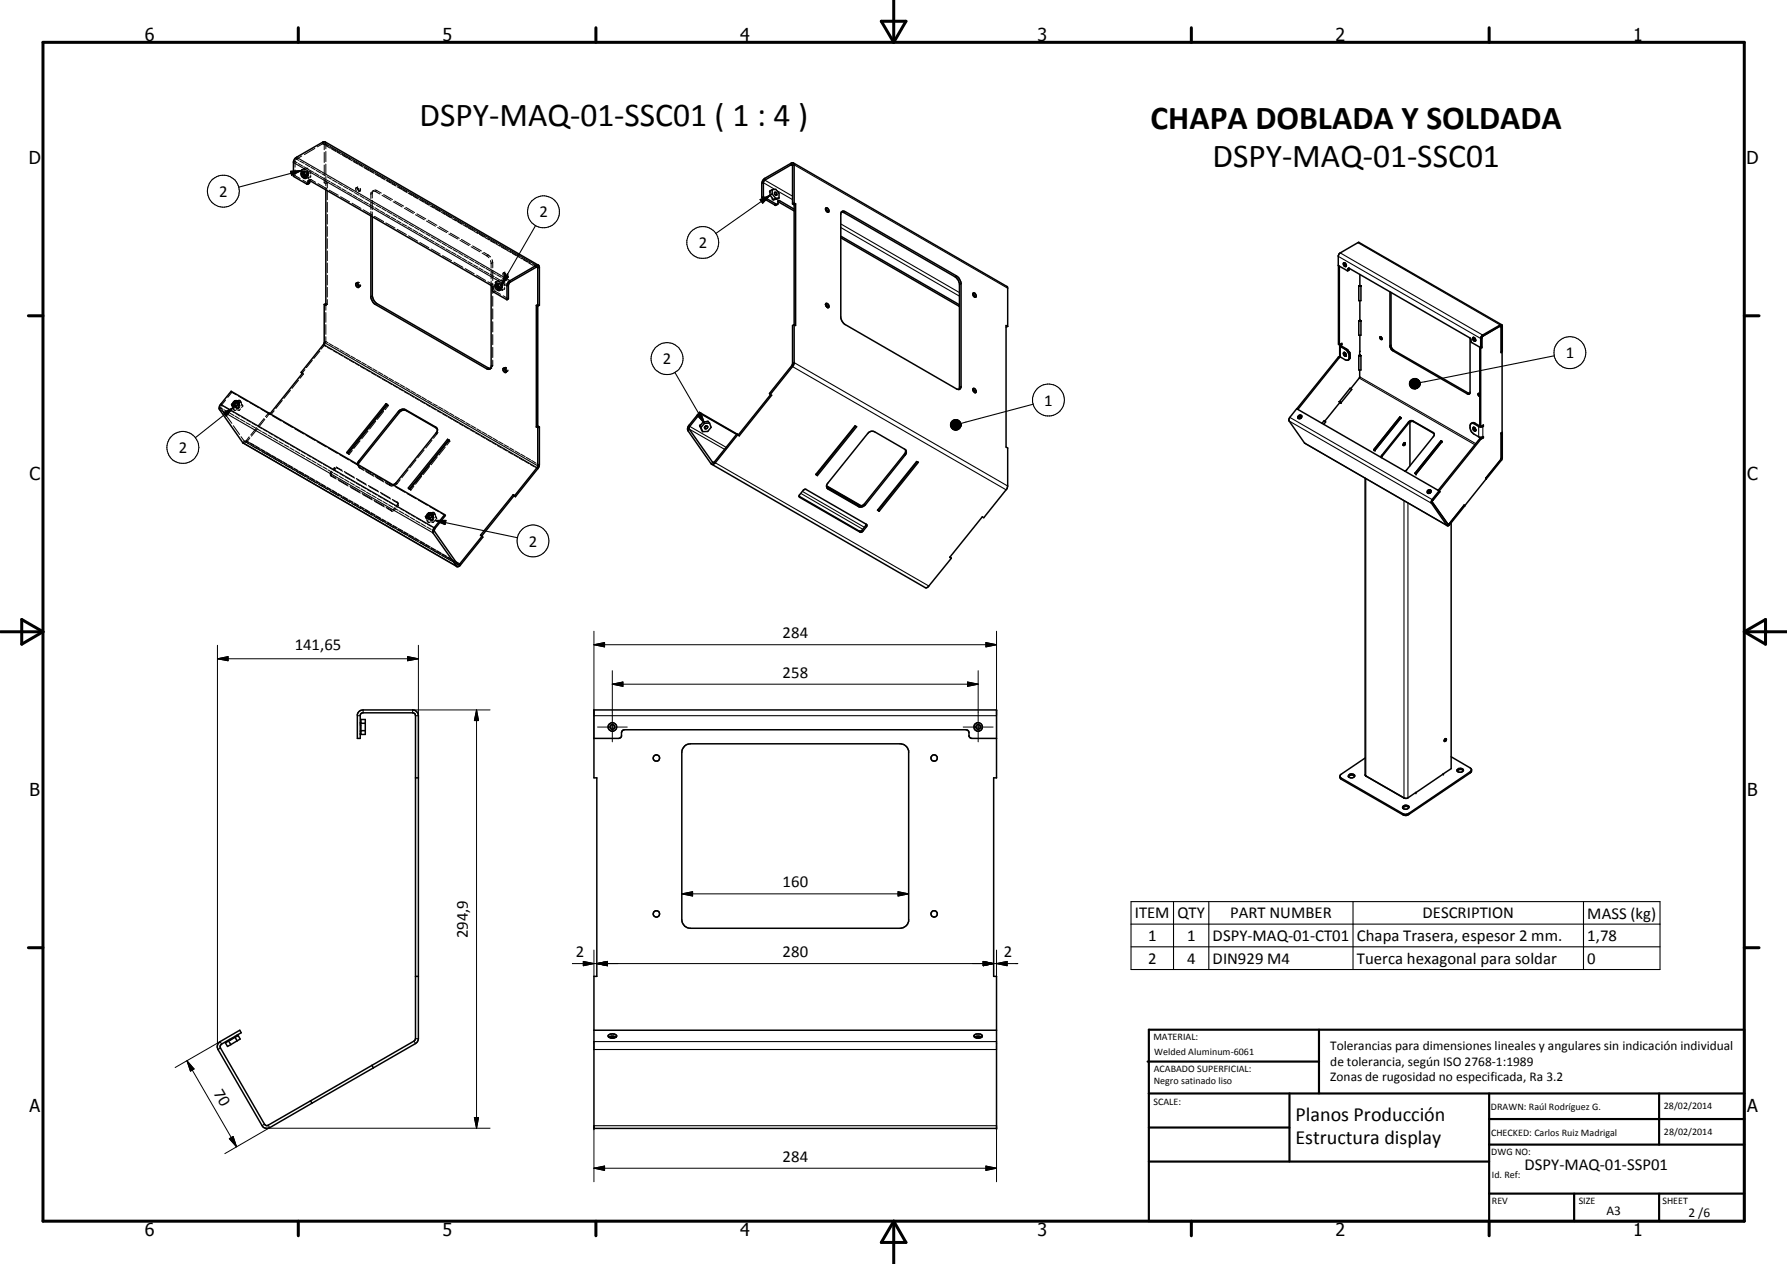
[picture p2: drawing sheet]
<svg xmlns="http://www.w3.org/2000/svg" width="420mm" height="297mm" viewBox="0 0 420 297" stroke-linecap="round" stroke-linejoin="round" font-family="sans-serif">
<defs><g id="words">
<g font-size="7.9">
<text x="98.6" y="29.5">DSPY-MAQ-01-SSC01 ( 1 : 4 )</text>
<text x="270.5" y="30.3">CHAPA DOBLADA Y SOLDADA</text>
<text x="285.1" y="39.3">DSPY-MAQ-01-SSC01</text>
</g>
<g font-size="4.7">
<text x="304.6" y="263.5">Planos Producción</text>
<text x="304.6" y="268.9">Estructura display</text>
</g>
<g font-size="4.2">
<text x="34" y="9.6">6</text>
<text x="104" y="9.6">5</text>
<text x="174" y="9.6">4</text>
<text x="244" y="9.6">3</text>
<text x="314" y="9.6">2</text>
<text x="384" y="9.6">1</text>
<text x="6.8" y="38.7">D</text>
<text x="410.6" y="38.7">D</text>
<text x="7" y="112.9">C</text>
<text x="410.8" y="112.9">C</text>
<text x="7" y="187.1">B</text>
<text x="410.8" y="187.1">B</text>
<text x="7" y="261.4">A</text>
<text x="410.8" y="261.4">A</text>
<text x="34" y="290.4">6</text>
<text x="104" y="290.4">5</text>
<text x="174" y="290.4">4</text>
<text x="244" y="290.4">3</text>
<text x="314" y="290.4">2</text>
<text x="384" y="290.4">1</text>
</g>
<g font-size="3.9">
<text x="51.6" y="46.2">2</text>
<text x="126.8" y="51.1">2</text>
<text x="164.3" y="58.3">2</text>
<text x="155.9" y="85.6">2</text>
<text x="368.1" y="84.2">1</text>
<text x="245.5" y="95.3">1</text>
<text x="42" y="106.5">2</text>
<text x="124.3" y="128.4">2</text>
<text x="184" y="149.9">284</text>
<text x="69.3" y="152.7">141,65</text>
<text x="184" y="159.3">258</text>
<text x="184" y="208.5">160</text>
<text x="266.8" y="215.8">ITEM</text>
<text x="276.8" y="215.8">QTY</text>
<text x="289.3" y="215.8">PART NUMBER</text>
<text x="334.5" y="215.8">DESCRIPTION</text>
<text x="373.2" y="215.9">MASS (kg)</text>
<text x="110" y="220.5" transform="rotate(-90 110 220.5)">294,9</text>
<text x="269.9" y="221.1">1</text>
<text x="279.1" y="221.1">1</text>
<text x="285.1" y="221.1">DSPY-MAQ-01-CT01</text>
<text x="319" y="221.2">Chapa Trasera, espesor 2 mm.</text>
<text x="373.2" y="221.1">1,78</text>
<text x="135.4" y="224.9">2</text>
<text x="184" y="224.9">280</text>
<text x="236" y="224.9">2</text>
<text x="269.9" y="226.4">2</text>
<text x="279.1" y="226.4">4</text>
<text x="285.1" y="226.4">DIN929 M4</text>
<text x="319" y="226.5">Tuerca hexagonal para soldar</text>
<text x="373.2" y="226.4">0</text>
<text x="50.2" y="256.9" transform="rotate(60 50.2 256.9)">70</text>
<text x="184" y="273">284</text>
<text x="358.5" y="275">DSPY-MAQ-01-SSP01</text>
</g>
<g font-size="3.1">
<text x="312.7" y="246.8">Tolerancias para dimensiones lineales y angulares sin indicación individual</text>
<text x="312.7" y="250.4">de tolerancia, según ISO 2768-1:1989</text>
<text x="312.7" y="254">Zonas de rugosidad no especificada, Ra 3.2</text>
<text x="377.7" y="285.6">A3</text>
<text x="397" y="285.9">2 /6</text>
</g>
<g font-size="2.4">
<text x="271.2" y="244.4">MATERIAL:</text>
<text x="271.3" y="252">ACABADO SUPERFICIAL:</text>
<text x="271.4" y="247.9">Welded Aluminum-6061</text>
<text x="271.3" y="254.6">Negro satinado liso</text>
<text x="271.2" y="259.7">SCALE:</text>
<text x="350.6" y="260.8">DRAWN: Raúl Rodríguez G.</text>
<text x="391.2" y="260.6">28/02/2014</text>
<text x="350.6" y="266.9">CHECKED: Carlos Ruiz Madrigal</text>
<text x="391.2" y="266.7">28/02/2014</text>
<text x="350.6" y="271.4">DWG NO:</text>
<text x="350.8" y="276.9">Id. Ref:</text>
<text x="350.8" y="282.8">REV</text>
<text x="371.2" y="282.9">SIZE</text>
<text x="390.9" y="282.9">SHEET</text>
</g>
</g></defs>
<g fill="none" stroke="#000" stroke-width=".35">
<path d="M186.5 38.3l50.3 29.1 .1 .3v9M71.2 40.5l.1 .6 .5 .5M71.2 40.5l.4 .3 .2 .5M71.2 40.5a.71 .71 0 0 0-.4 .8 .71 .71 0 0 0 .7 .5l.3-.1v-.4M71.4 40.6v.5l.4 .2M72.8 42.4h-.3l-.1 .8-.2 .1-3.2-1.9v-3.6l.7-.8 6.3-3.7h.4l50.2 29M72.8 42.4l42.7 24.7M72.8 42.4v.5l-.5 .4M76.6 44.6v27.2l-.4-.3M87.2 50.7v19.3l.5 1 .6 .5 26.5 15.3 .4-.1 .3-.4v-19.2M87.5 50.9v18.6l.5 1.3 .6 .5 26.2 15.1 .5 .2M179.1 46.4v-3.3l.4-.9 6.5-3.8 .5-.1 .2 .3v9.1"/>
<path d="M179.1 46.4l3.2 1.9 .5-.3M179.5 46.2v-3.4l.1-.3 6.6-3.8 .1 .2v9M179.5 46.2l3.3 1.8M179.5 46.2l-.4 .2M181 45.9l.8 1M181.6 44.6l-.6 .3v1M181.6 44.6l.8-.1 .8 1v1M181.6 45.6l-.6 .3M181.6 44.6v1M181.6 45.6l.8 1M182.1 45.3l.2-.1 .3 .2v.5l-.5-.3zM182.4 46.6l-.6 .3"/>
<path d="M182.8 48l.1-.8 .3-.1 3.5 2M182.9 47.4l3.8 2.2M183.2 46.5l-.5 .3-.9 .1M183.2 46.5l-.8 .1M186.3 47.9l.4 .2M186.7 48.1v37.3l-.4 .7-5.2 6.6M186.7 47.7l.4 .2M186.7 47.7l-.4 .2M187.1 47.9v28.6l-.4-.2-.4 .2v9.1l-5.4 6.9 .2 .2M187.1 47.9l-.4 .2M194.1 49.1l.4 .4 .1 .3M194.2 48.9a.6 .6 0 0 1 .6 .3 .6 .6 0 0 1-.1 .7 .71 .71 0 0 1-.5-1z"/>
<path d="M197.7 55.9l27.9 16.2M197.7 55.5l27.9 16.1M197.8 49.8l.6 .2 26.2 15.1 .7 .7 .3 .9v24.5l-.1 .3M197.9 49.8l.3-.2 .5 .1 26.2 15.2a2.43 2.43 0 0 1 1.1 1.6v24.5l-.4 .5h-.3l-26.6-15.2-.7-.8-.3-.8v-24.5zM76.2 71.5v9.1l-5.4 6.9M76.6 71.3l-.4 .2M83.6 66.7a.51 .51 0 0 1 .7 .2 .51 .51 0 0 1-.2 .7l-.3-.3zM84 66.5l.4 .8M115.5 67.1l.5 1.5 3.2 1.8M116.7 66.8l.2 .7 .5 .4M116.7 66.8l.5 .3 .2 .5M116.7 66.8h-.1a.78 .78 0 0 0-.1 .9 .78 .78 0 0 0 .8 .4l.1-.5"/>
<path d="M117 67v.4l.4 .2M119.2 70.4l.3-.2v-3.2l.3-.6 6.3-3.6h.3v37.3M119.2 70.4v-3.4l.4-.8 6.5-3.8h.5l.2 .4v9l-.4 .1-.3-.1v28.5M194.1 71.5l.3 .3 .2 .5M194.2 71.3a.6 .6 0 0 1 .6 .3 .6 .6 0 0 1-.1 .7l-.5-.4zM228.8 69.1l.3 .4 .1 .3M228.8 68.9l.1-.1a.64 .64 0 0 1 .5 1 .69 .69 0 0 1-.6-.9zM236.9 76.7l-.4-.2v28.6l.4 .2-.1 9.3-5.5 7.1-.3-.2-7.7 9.5 .4 .2M236.9 76.7l-.4 .2M314.7 62.4v18.5l.2 .1M314.9 62.5v18.5M315.9 61.8h.3l.4 .6a.35 .35 0 0 1-.5 .3 .35 .35 0 0 1-.2-.5z"/>
<path d="M316.1 61.8v.3l.4 .4M316.3 61.8v.3l.3 .2M316.9 63.6l-2.2-1.2 .1-2.7 4.7-2.8 33.6 19.4M317.2 63l28.4 16.4 .5 1.1 2 1.2 .3-.1M317.2 63l-.1 .5-.2 .1M317.2 63l-.3 .2v.4M319.5 67.2v3.5h.5v-3.5M319.5 75.4v3.4h.5v-3.4M319.5 67.2h.5M319.5 75.4h.5M319.7 64.5v2.6M319.7 70.7v4.6"/>
<path d="M319.7 78.8v4.6M319.7 67.1l.3 .1M319.7 67.1l-.2 .1M319.7 75.3l.3 .1M319.7 75.3l-.2 .1M324.5 79.1l.4 .3v.3a.37 .37 0 0 1-.4-.1 .37 .37 0 0 1 0-.5zM324.6 79.1l.3 .5M326.8 68.6v12.8l.4 .8 18.1 10.4 .3-.3v-12.8M327.1 68.7v12.6l.3 .8 18.2 10.4M346.5 79.3v.4l.5 .4M346.5 79.3l.2 .1 .3 .5M346.5 79.3l-.3 .2 .2 .4 .4 .3 .2-.3"/>
<path d="M346.7 79.4l.3 .5M348.4 79.2v2.4M348.5 79.1l-.1 .1M352.7 76.6l-4.3 2.6M352.7 76.6h.2M352.7 76.6l-4.1 2.4M352.9 76.6l.1 6.2 .2-.2M352.9 76.6l.1 .2M353.1 76.3l.1 .3v6l-.2 .1M353.1 76.3l-.4 .1-4.1 2.3-.5 .7v20.8M55.9 95.1l-.3 .3M56 95.1v-.2a.36 .36 0 0 0-.7-.1 .36 .36 0 0 0 .3 .6"/>
<path d="M56.1 94.5a.71 .71 0 0 0-1.1-.1 .71 .71 0 0 0 0 1h.5M56.1 94.5l-.1 .5-.4 .4M56.1 94.5a.84 .84 0 0 0-1.2 .8M70.8 87.5l.4 .2-7.7 9.5-.4-.2M70.8 87.5l.3 .3M90.8 94.9l.3 .2-9.2 11.5-.4-.3zM90.8 94.9l.1 .2M90.9 95.1l.1 .1M90.9 95.1l-9.1 11.4M118.3 86.6a.61 .61 0 0 1 .6 .2 .61 .61 0 0 1 0 .7 .78 .78 0 0 1-.6-.9zM118.6 86.5l.1 .5 .4 .3M164.5 96.9l-2.6 3.2-.2 .8 5.6 8.2"/>
<path d="M164.5 96.9l8.8 5.1M164.5 96.9l.1 .3M164.6 97.2l-2.4 3-.2 .5 5.6 8 .4-.2 5.3-6.5M164.6 97.2l8.6 4.9M165.4 99.1l-.9 .9M165.4 99.1l1.1-.1 .3 .4M165.4 99.1l.2 .4M165.6 99.5l-.8 1M166.8 99.4l.4 1-.8 1h-1.2M166.8 99.4l-1.2 .1M181.1 92.7l.3 .2-7.6 9.5M181.2 92.8l-7.6 9.4"/>
<path d="M228.8 91.5l.4 .7M228.8 91.3a.56 .56 0 0 1 .6 .3 .56 .56 0 0 1-.1 .7l-.5-.4zM304.9 96.1l-1.6 2-.3 .6 3.7 5.4 33.6 19.4M304.9 96.1l33.5 19.3M304.9 96.1l.3 .1M304.9 96.1h.1M305.2 96.2h.1M305.9 98.2l-.2 .1M306 98.2v-.2l-.4-.1-.1 .3 .2 .1M306.1 97.8h-.6l-.2 .5M310.8 99.5l.6-.7 .3 .3-.5 .6M314.7 83.9l-9.8 12.2"/>
<path d="M314.7 83.9l.2 .1M314.9 84l-9.7 12.2M314.9 94.4l.3 .3M314.9 94.4l.1 .2M314.9 94.4l2.5-3.2 .4 .3-2.6 3.2M315 81.3l1.3 .8a2.11 2.11 0 0 1 .8 2.3l-.2 .2M315 83.7l.2 .2M315 83.7l-.3 .2M315 94.6l-3.5 4.4M315 94.6l.2 .1M315.2 83.9l-.3 .1M315.2 83.9l1.1 .6 .6 .1"/>
<path d="M315.2 80.9l-.2 .2v2.6M315.3 80.8l.2 .2M315.5 81l-.2 .3 1.6 1 .4 .6M315.5 81v-.3l-.6 .3M316.1 82.8v.4l.4 .4M316.1 82.8a.41 .41 0 0 0-.3 .4 .41 .41 0 0 0 .3 .5l.4-.1M316.1 82.8l.3 .2 .1 .6M316.3 82.9l.2 .5M316.8 82.2l.6 .6M317.3 82.9l.1 1.2-.5 .5M317.4 82.8l-.1 .1M317.4 82.8v.3"/>
<path d="M319.5 83.6v3.4h.5v-3.4M319.5 83.6h.5M319.7 82.6h.1M319.7 87l-.1 1.8-2 2.6M319.7 82.5v.1M319.7 83.4l.3 .2M319.7 83.4l-.2 .2M329.1 98l-6.1 7.7 .3 .1M329.1 98l.3 .2M329.1 98h.1M329.4 98.2l-.3-.2-6.1 7.7 .3 .1M329.4 98.2l-6.1 7.6"/>
<path d="M331.5 99.1v10.4M345.9 99.5a1.85 1.85 0 0 0 .5 2.4l1.4 .8h.7M345.9 99.5l.4-.2 .3 .1 1.3 .7M345.9 99.5h.5l1.4 .8 1-.1M347.7 92.5l-.2 .2 .4 .4M347.7 92.5l.2 .1M347.8 92.5l.1 .4M347.9 81.6v18.5M348.4 81.6l-.3 .1M353.1 82.6h.1M353.2 82.6v19M84.1 109.1l.3-.8 9.7-11.9 1.1-.2 7.2 4.1a.89 .89 0 0 1 .1 1.5l-9.5 11.8-.6 .3"/>
<path d="M102.7 100.7l-7.2-4.2a1.4 1.4 0 0 0-1.6 .4l-9.5 11.9-.2 .4M105.2 103.3l.4 .1-9.2 11.5-.4-.2zM105.2 103.3l.2 .2M105.4 103.5h.1M105.4 103.5l-9.1 11.4M120.7 116.2l.3 .3M120.7 116.2l.2 .3M120.7 116.2l-7.7 9.6 .4 .2M120.9 116.5l.3 .2M120.9 116.5l-7.6 9.4M121 116.5l.2 .2M126.1 100.3l.3 .2"/>
<path d="M126.4 100.5v9.1l-5.4 6.9M126.4 100.1l-.3 .2M126.4 100.1l.4 .2M126.8 100.3l-.1 9.3-5.5 7.1M126.8 100.3l-.4 .2M164.5 100l.7 1.4M164.5 100l.3 .5M164.8 100.5l.4 .9M165.7 100.3l.3-.2zM165.7 100.3l.4-.2 .3 .1a.42 .42 0 0 1-.3 .5 .42 .42 0 0 1-.5-.2zM167.3 109.1l50.2 29h.5l.3-.2 5.4-6.7M173.3 102l.3 .2"/>
<path d="M173.3 102l.1 .2M173.4 102.2l.4 .2M173.4 102.2l-5.2 6.6-.5 .3h-.4M173.6 102.2l.2 .2M187.9 116.6l14.1 8.2 .7-.2 1-1.4M188.9 115.2l.6-.2 14.2 8.2 .1 .2-.1 .4-.9 1.1-.5 .2-14.3-8.2-.1-.5zM191.9 111.4l.1 .1M192 111.5l.2 .3M194.3 114.2l8.2 4.7M194.3 114.3l8 4.6M194.3 114.1v.2M194.4 114.6l7.2 4.2 .9 .1"/>
<path d="M201 100.1l.4 .2-9.2 11.5-.4-.3zM201.2 100.1l-9.2 11.4M206.4 119.8l.1 .1M206.5 119.9l.2 .2M212.9 105.7l-.1 .9-9.7 11.9-.6 .4M212.9 105.7l.2 .5-.2 .6-9.4 11.8-.6 .4-.4 .2-.7-.2-7-4-.5-.7M212.9 105.7l-7.3-4.2-.8-.2-.5 .3-9.7 11.9-.3 .6M215.5 108.5l.4 .1-9.2 11.5-.4-.2zM215.7 108.5l-9.2 11.4M321 112.4v69.8l.1 .2M330.1 104.1a.33 .33 0 0 1 .3 .4 .33 .33 0 0 1-.5 .1zM330.2 104.1l-.3 .5"/>
<path d="M332.7 111.3l.2 .1M335.6 115.4a.44 .44 0 0 1 .6-.3 .44 .44 0 0 1 .1 .7l-.3 .2-.4-.2zM336.3 115.7l-.2 .2M336.4 115.7v-.2h-.3l-.2 .2 .2 .2M336.5 115.3l-.6 .1-.2 .5M336.8 118l3.6 5.2M337.2 101.9l-5-2.9-.6 .1-6.8 8.5M337.2 101.9l-5-3h-.7l-6.6 8.1-.2 .5M337.2 101.9v.4l-.2 .3-6.3 7.9-.4 .2M338.1 115.2l.1 .1M338.4 115.4l-1.7 2-.2 .8 3.8 5.3M338.4 115.4l.1 .2"/>
<path d="M338.4 115.5l.1 .1M338.5 115.6l-1.7 2.1v.3l3.6 5.2M338.5 115.6l-1.7 2.2M338.8 103.6l.3 .2-6.2 7.6M338.8 103.6h.1M338.8 103.6l-6.1 7.7 .2 .1M338.8 103.6l.2 .2-6.1 7.6M344.2 118.7l-3.5 4.4M346.5 100.4a.49 .49 0 0 0-.1 .6 .49 .49 0 0 0 .6 .3v-.2M346.5 100.4l.2 .6 .3 .2M346.5 100.4l.3 .1 .2 .5M346.7 100.5v.3l.3 .2"/>
<path d="M347 101v.1M347.9 103.1l-9.8 12.1M347.9 103.1l.2 .2M347.9 100.1l.2 .1M348.1 103.3l-9.7 12.1-.3-.2M348.5 102.7l.3-.1v.3M348.5 102.7l.3 .2M348.5 100l.3 .2M348.5 102.7l-.6 .4M348.8 100.2v-.3l-.7 .3M348.8 102.9l-.7 .4M349.3 112.4l.2 .2"/>
<path d="M349.3 112.4l.1 .2-5.1 6.3M349.4 112.5l.1 .1M352.8 108l-3.5 4.4M353 101.8v6l-.2 .2M353 107.7l-.2 .3M353.2 101.6h.1M353.2 101.6l-.2 .2M353.2 101.6v6l-.1 .5-3.6 4.5M100.5 121.7l.5 .1M101 121.7h.1M101.2 121.7l-.2 .1M101.4 121.6l-.2 .1"/>
<path d="M101.4 121.5l-.2 .2M101.5 121.5h-.1M101.5 121.5v-.3a.38 .38 0 0 0-.5-.1 .38 .38 0 0 0 0 .6M101.7 120.8a.74 .74 0 0 0-1.1-.2 .74 .74 0 0 0-.1 1.1M101.7 120.8l-.1 .5-.2 .3M101.7 120.8a.79 .79 0 0 0-.9 .1 .79 .79 0 0 0-.3 .8M104.6 120.9l-2.6 3.3-.2 .9 5.6 8 .8-.2 5.3-6.7-.1-.2M104.6 120.9l.1 .3-2.4 3-.2 .6 5.6 7.9 .4-.2 5.3-6.5M104.6 120.9l-50.3-29-2.7 3.5v.7l5.5 8 50.3 29M223.4 130.9l.3 .3M340.4 123.1l.1 .1M340.7 123.1l3.5-4.4 .2 .2-3.5 4.4-.4 .3-.2-.1"/>
<path d="M340.7 123.1l-.3 .1M341.2 122.9v57.7l-1.9 1.3M84.7 170.3h.2v2.1h-.2M84.7 169.8h.2v-.7h1v3.5h-1.2M84.7 171.8h.2M84.7 170h1.2M84.9 171.7h1M139.6 173.5h6.1l.4-.4 .2-1.3 .5-.3 80.7 .1a1.94 1.94 0 0 1 .4 1.5l.6 .4h5.8M139.6 166.8h94.7v16h-.7v46.6h.7v35.8h-94.7v-35.8h.7v-46.6h-.7zM161 175.3l.6-.4 .7-.1h49.4a2.07 2.07 0 0 1 1.9 1.6v40.1l-.1 .3a1.99 1.99 0 0 1-1.8 1.3h-49.4a2.09 2.09 0 0 1-2-1.9v-39.4l.1-.7zM339.6 173.8l.3-.2a.34 .34 0 0 1 .1 .4 .34 .34 0 0 1-.4 .2zM339.8 173.6l-.3 .5"/>
<path d="M341.2 177.8l4.5 2.7 .3 .3-.1 .7-14.8 10-.4 .1-.9-.1-14.6-8.5-.2-.3 .2-.6 5.8-4M97.7 182.8h.7M317.1 182.1a.82 .82 0 0 1 1.4 .3 .84 .84 0 0 1-1.5 0zM318.5 182.4a.9 .9 0 0 0-1.4 .1M321 182.2l9.1 5.3M321.1 182.4l9 5.1M321.2 182.3l-.1 .1M329.9 189.5a.93 .93 0 0 1 1.4 .1 .76 .76 0 0 1-.8 .6 .76 .76 0 0 1-.7-.6zM330.1 187.5l.1 .1M330.2 187.6h.2M331.2 189.8a.9 .9 0 0 0-1.4 .1M332.9 186.2v.1"/>
<path d="M339.4 181.9l-8.5 5.7h-.7M342.6 180.9a.86 .86 0 0 1 1.5 .2 .79 .79 0 0 1-.8 .4 .79 .79 0 0 1-.7-.6zM344.1 181.1a.95 .95 0 0 0-1.5 .1M346 181l-.3 .4-14.5 9.7-.8 .3-.6-.2-14.6-8.4-.2-.3M97.7 229.4h.7M53.5 244.6l.1 .1-.6 .4 .5 .8 .8-.4M53.7 244.5l.6 1M55.3 243.8l-1.2 .7-.1-.2M55.3 243.5l.1 .2M55.3 243.8l.4 .8M55.7 243.2l.1 .3-.5 .3M55.7 244.6l-1.4 .9"/>
<path d="M55.9 243.2l.6 1-.8 .4M73 258.7l.4 .5M73 258.7l-10.1 5.8h-.3l-.4-.3-10.4-17.9a.65 .65 0 0 1 .3-.9l4.6-2.7-.3-.6-4.6 2.7-.6 .6-.1 .7 10.5 18.4a1.33 1.33 0 0 0 1.8 .5l10-5.8M87.4 250.4l10-5.8 .3-.5v-75.9l-.1-.4-.4-.3h-12l-.5 .5v5.5h-.7v-5.6l.6-.9 .8-.2h11.6l.9 .4 .5 1-.1 76.1-.2 .6-.4 .3-24.3 14M87.4 250.4l.4 .6M87.4 250.4l-14.4 8.3M139.6 242.1h94.7M143.2 243.8a.49 .49 0 0 1-.1-.7 .49 .49 0 0 1 .7-.1 .81 .81 0 0 1 1.1 .6l-.1 .2M143.2 243.8l.3 .1M143.2 243.8l.6-.3 1 .3M143.5 243.9h.9M143.5 243.9l.4-.1 .5 .1"/>
<path d="M144.8 243.8l-.4 .1M229.2 243.8l.5-.3 1.1 .3M229.5 243.9h1M229.5 243.9l.4-.1 .6 .1M230.8 243.8a.49 .49 0 0 0 0-.7 .49 .49 0 0 0-.6-.1 .76 .76 0 0 0-1.1 .6l.4 .3M230.8 243.8l-.3 .1"/>
<circle cx="305.6" cy="98" r=".45"/>
<circle cx="144" cy="170.8" r=".54"/>
<circle cx="144" cy="170.8" r="1.01"/>
<circle cx="154.3" cy="178.1" r=".76"/>
<circle cx="219.6" cy="178.1" r=".75"/>
<circle cx="230" cy="170.8" r="1"/>
<circle cx="230" cy="170.8" r=".55"/>
<circle cx="154.3" cy="214.8" r=".74"/>
<circle cx="219.6" cy="214.8" r=".76"/>
</g>
<g fill="none" stroke="#000" stroke-width=".24">
<path d="M69.1 38.1l-.1 .1M69.2 38.1l.2-.1 .5 .3M69.4 39.9v1.4M69.4 37.8v1.5M69.7 37v.1M69.7 37.3v.1M69.7 37.4l.5 .3M69.7 37.4l-.2 .1M70.1 38.4l1.1 .6M70.5 37.8l1 .6M70.9 40h.1M70.9 39.9v.1"/>
<path d="M70.9 36.7l-1.2 .7M71.1 39.9l-.2 .3M71.1 39.8l-.2 .2M71.3 39.9l-.2 .1M71.4 39.2l1 .6M71.4 39.6l-.1 .1M71.4 39.6v.4M71.7 39.8l.3 .2M71.7 39.8h-.2M71.7 39.6h-.3M71.8 38.6l1 .6M71.9 39.8h-.2"/>
<path d="M72 39.5h.3M72.3 39.5l-.2 .1M72.3 39.5l.2 .4M72.7 39.9l1 .6M73.1 39.3l1 .6M74 34.9l-2.4 1.4M75.9 33.4v.1M75.9 33.7v.1M75.9 33.8l-1.3 .7M75.9 33.8l.5 .3M75.9 33.8h.2M76.1 33.8l1.1 .6"/>
<path d="M76.2 33.8v1.4M76.2 35.8v2.4M76.2 38.8v2.3M76.4 34h-.2M76.4 33.3l.1 .1M76.6 33.7h.1M76.6 33.7v.1M76.6 33.8v1.2M76.6 35.6v2.4M76.6 38.6v2.3M76.6 33.8l-.1 .1M76.7 34.2l1 .6"/>
<path d="M77.7 34.7l2.1 1.2M77.9 35l1.1 .6M79.2 35.7l1.1 .6M80.3 36.2l2.2 1.3M80.5 36.5l1.1 .6M81.8 37.2l1 .6M83 37.8l2.1 1.2M83.1 38l1 .6M84.4 38.7l1 .6M85.6 39.3l2.2 1.2M85.7 39.5l1 .5M69.1 41.4h-.1"/>
<path d="M69.4 41.3l1.2 .7M69.4 41.3h-.2M70.9 40.2h.1M70.9 40.1v.1M70.9 40.1v.3M70.9 40.7v.2M70.9 40.9l.3 .3M71 40.4l-.1 .1M71.2 40.9h-.3M71.2 42.3l1.2 .8M71.3 40.3l-.1 .2M71.3 40.3l-.1 .1"/>
<path d="M71.3 40.9l.3 .5 .4 .2M71.4 40.3a.79 .79 0 0 1 .8 .4 .79 .79 0 0 1-.2 .9M71.4 41.4l.2 .3M71.4 40.3l.4 .1M71.4 40.3h-.1M71.4 40.6l.3 .1M71.4 41.8h.2M71.4 41.8h.1M71.4 40.3v.3M71.4 40.6l-.1 .2M71.4 40.6l.3 .4M71.6 41.7l.1 .1"/>
<path d="M71.6 41.7h-.1M71.6 41.9l.1 .1M71.7 40.5l-.3 .1M71.7 42h.1M71.7 41.9l.1 .1M71.8 41.7l-.1 .1M71.8 42h.1M71.8 41.9h.2M71.8 41.9l-.1 .1M71.9 41l-.1 .3M72 41.9l-.2 .1M72 41.9h.2"/>
<path d="M72 41.3l.3 .4M72 41.6h.1M72 41.6l-.1 .1M72 41.2l-.2 .1M72.1 40.8h.1M72.1 40.8l.4 .1M72.1 40.3h-.3M72.1 41.5l-.3 .1M72.2 40.2l.3 .4v.3M72.2 41.1l-.1 .4M72.2 40.3l.1 .3M72.2 43.2h-.1"/>
<path d="M72.3 40.6l.1 .3M72.3 40.6h.1M72.3 40.6v.1M72.3 41.7l-.3 .1M72.3 40.6l.1 .2M72.4 40.9v.2M72.4 43.1h.1M72.4 43.1h-.1M72.4 40.9h.1M72.4 41v.1M72.5 40.9l-.2 .2M72.5 40.9v.2"/>
<path d="M72.5 41.1v.2M72.5 41.6v.3M72.5 41.1h-.1M72.5 41.9h-.2M72.5 41.6l-.2 .1M72.6 43.1h.1M72.7 43.1h-.1M72.7 42.3l-.2 .1M72.7 40.8l-.3 .1M72.7 41.8l-.2 .1M72.8 40.2l.3 .3M72.8 41.6h.3"/>
<path d="M72.9 42.2l-.1 .2 .1-.1M73 42.2h.1M73.1 40.5l-.3 .1M73.1 41.6l-.2 .1M73.1 40.5v.4M73.1 41.2v.4M73.1 42.2v.1M73.1 42.2l1.1 .6M74 40.6l1 .7M74.3 40l1.1 .6M74.7 43.1l2.2 1.3M75.3 41.4l1 .6"/>
<path d="M75.6 40.8l1.1 .6M76.2 41.8v1.2M76.2 43h.2M76.4 42.9l-.2 .1M76.5 43.1l.1 .1M76.5 42.2l1.1 .5M76.6 41.6v1.2M76.6 43.2v.4M76.6 44.1v.5M76.6 42.8h-.1M76.6 42.8h.1M76.7 43.1l-.1 .1"/>
<path d="M76.8 42.9l.2 .1M76.9 41.5l1 .6M77 43h-.2M77 43v1.1M77 44.7v2.2M77 47.5v2.3M77 50.4v2.3M77 53.3v2.2M77 56.1v2.3M77 59v2.3M77.4 44.7l2.1 1.2M77.8 42.9l1.1 .6"/>
<path d="M78.2 42.3l1 .6M79.2 43.6l1 .6M79.5 43l1 .6M80.1 46.2l2.1 1.3M80.4 44.4l1 .6M80.8 43.8l1 .6M81.7 45.1l1.1 .6M82.1 44.5l1 .6M82.8 47.8l2.1 1.2M83 45.8l1 .7M83.3 45.3l1.1 .5M83.7 44.7h.1"/>
<path d="M83.7 44.7l-.1-.5a.56 .56 0 0 1 .7 .1 .56 .56 0 0 1 .1 .7M84 44.1a.67 .67 0 0 0 .7 .8v-.6M84.1 43.9l-.1 .1M84.3 46.6l1 .6M84.4 45l-.1 .1M84.6 46l1.1 .6M84.7 44.9l-.2 .1M85.4 49.3l2.1 1.2M85.5 47.4l1.1 .5M85.9 46.7l1 .6M86.9 48.1l1 .6M86.9 40.2l1.1 .6"/>
<path d="M87.2 47.5l1 .5M87.2 47.2v2M87.2 49.7v1M87.3 45.1l-.1 1.6M87.3 45.6h-.1M87.5 45.4v1.1M87.5 47.1v2.2M87.5 49.8v1.1M87.5 45.4l-.1 .1M87.6 44.9l-.1 .1M87.7 44.9l-.2 .5M87.8 44.9h.1"/>
<path d="M87.8 44.9l.5 .1M87.9 44.7l-.2 .1M88 50.8l2.2 1.3M88.1 44.7l.5 .1M88.2 48.8l1 .6M88.3 40.9l1 .6M88.3 45l1 .6M88.3 40.8l2.1 1.2M88.4 45h-.1M88.5 48.2l1 .6M88.6 44.8l1.1 .6M88.6 44.8l-.1 .1"/>
<path d="M89.4 49.6l1.1 .6M89.5 41.7l1.1 .6M89.8 48.9l1 .7M89.8 45.9l2.1 1.2M90.2 45.7l2.1 1.2M90.7 50.3l1 .6M90.7 52.4l2.2 1.2M90.8 42.4l1.1 .6M91 42.3l2 1.3M91.1 49.7l1 .6M92 51.1l1 .5M92.1 43.2l1 .5"/>
<path d="M92.4 50.5l1 .6M92.4 47.4l2.2 1.2M92.8 47.2l2.1 1.2M93.3 51.8l1 .6M93.4 43.9l1 .6M93.4 53.9l2.1 1.2M93.6 43.9l2.1 1.2M93.6 51.2l1.1 .6M94.6 52.6l1 .5M94.7 44.7l1 .6M94.9 51.9l1.1 .6M95.1 48.9l2.1 1.3"/>
<path d="M95.4 48.7l2.1 1.3M95.9 53.3l1 .6M96 45.4l1 .6M96 55.4l2.2 1.3M96.2 52.7l1 .6M96.2 45.4l2.1 1.2M97.1 54l1.1 .7M97.2 46.1l1.1 .6M97.5 53.4l1 .6M97.7 50.5l2.1 1.1M98 50.2l2.1 1.2M98.5 54.8l1 .6"/>
<path d="M98.5 46.9l1.1 .6M98.7 57l2.1 1.2M98.8 54.1l1 .7M98.9 46.9l2.1 1.2M99.7 55.5l1 .6M99.9 47.6l1 .6M100.1 54.9l1 .6M100.3 51.9l2.1 1.3M100.7 51.7l2 1.3M101 56.3l1.1 .6M101.1 48.4l1 .5M101.4 55.7l1 .6"/>
<path d="M101.4 58.5l2.1 1.2M101.5 48.4l2.1 1.3M102.3 57l1 .6M102.4 49.1l1.1 .6M102.6 56.4l1.1 .6M102.9 53.5l2.1 1.2M103.3 53.3l2.1 1.2M103.6 57.7l1 .6M103.7 49.8l1 .7M104 57.1l1 .6M104.2 50l2 1.2M104.8 58.5l1.1 .6"/>
<path d="M105 50.6l1 .6M105.2 57.9l1 .6M105.5 55l2.1 1.2M105.9 54.8l2.1 1.2M106.2 59.2l1 .6M106.2 51.4l1.1 .5M106.5 58.6l1.1 .6M106.8 51.5l2.1 1.2M107.5 60l1 .6M107.6 52.1l1 .6M107.8 59.4l1 .6M108.2 56.5l2.1 1.2"/>
<path d="M108.5 56.3l2.1 1.2M108.9 52.8l1 .6M109.4 53l2.1 1.2M110.1 53.6l1.1 .5M110.8 58l2 1.2M111.1 57.8l2.1 1.2M111.4 54.3l1 .6M112.1 54.5l2.1 1.3M112.7 55l1 .7M113.4 59.5l1.6 1.1M113.7 59.3l1.1 .6M114 55.8l1 .6"/>
<path d="M114.7 56l2.1 1.3M114.8 59.9l-.1 .1M114.8 59.9l.5 .5M115.3 56.6l1 .5M116.6 57.3l1 .6M117.4 57.6l2.1 1.2M117.8 58l1.1 .6M119.2 58.8l1 .6M120 59.1l2.1 1.2M120.4 59.5l1 .6M76.6 73.4v2.3M76.6 76.3v2.3"/>
<path d="M76.6 79.1v1.2M76.6 71.3l.1 .1M76.7 71.7l-.1 .1v1.1M76.8 71.5h.2M77 71.5l-.2 .1M77 61.8v2.3M77 64.7v2.3M77 67.5v2.3M77 70.4v1.1M83.9 66.5h-.1M84.4 67.3h.3M84.4 67.4l-.1 .1"/>
<path d="M84.4 66.4h.1M84.4 66.4l-.3-.1-.1 .2M84.7 67.3l-.2 .1M84.8 67h.1M84.8 67l-.1 .3M104 60.1l2.2 1.2M106.7 61.6l2.1 1.2M108.7 60.7l1.1 .6M109.1 60.1l1 .6M109.4 63.1l2.1 1.2M110 61.5l1.1 .6M110.4 60.9l1 .6"/>
<path d="M111.3 62.2l1 .6M111.7 61.6l1 .6M112 64.6l2.2 1.3M112.6 62.9l1 .6M112.9 62.4l1.1 .5M113.9 63.7l1 .6M114.2 63.1l1.1 .6M114.5 60l-.1 .1M114.7 66.2l1.1 .6M115.2 64.4l1 .6M115.3 61.2l.2 1.8M115.5 63.5v2"/>
<path d="M115.5 66v1.1M115.5 63.8l1 .6M115.5 67h-.1M115.6 61.9h-.1M115.7 61l.2 .7M115.8 66.8l-.2 .1M115.8 66.8l.1 .2M115.9 61.7v1.2M115.9 63.5v2.5M115.9 66.5v2.5M115.9 69.6v2.4M115.9 72.6v2.4"/>
<path d="M115.9 75.6v2.4M115.9 78.6v2.4M115.9 61.7l-.2 .1M115.9 67.6h-.1M115.9 68h-.1M116 67.2l.1 .4M116.1 67.7l.1 .4M116.1 67.4l-.1 .1M116.1 67.8l-.1 .1M116.2 68.6l-.1 .1M116.3 68.3l.1 .2M116.4 68.5l1.3 .7"/>
<path d="M116.4 68.5h.1M116.4 66.5h.1M116.4 66.3v.1M116.4 66.3h.3M116.5 65.2l1 .6M116.5 66.5h.1M116.6 66.5v.2M116.6 67v.3M116.6 67.3l.2 .3M116.6 66.4v.1M116.7 66.8h-.2M116.7 66.3h.1"/>
<path d="M116.7 66.3h-.1M116.7 66.2v.1M116.7 67.2l-.1 .1M116.8 64.6l1 .6M116.9 67.3l.4 .5 .3 .1M117 66.2l-.6 .1M117 66.5l-.3 .2M117 66.6l.5 .1M117 67.8l.2 .3M117.1 66.9l-.1 .1M117.1 66.9l.2 .1M117.1 65.9l-.2 .1"/>
<path d="M117.1 65.9v.4M117.1 66.6v.4M117.1 67l-.2 .1M117.1 65.9h.2M117.1 67l.2 .3M117.1 68.1l.1 .1M117.1 68.1h.1M117.2 68.1h.2M117.2 66.2h.2M117.2 68.2l.1 .1M117.3 66.8l-.3 .1M117.3 68.3h.1"/>
<path d="M117.3 68.2l.1 .1M117.4 66.8l-.5-.2-.2 .2M117.4 66.2l.1 .2M117.5 66.7l.3 .5M117.5 67.3l-.1 .3M117.5 68.2l-.2 .1M117.5 68.2v.1M117.5 68.2h.3M117.5 66l-.1 .2M117.6 67.9h-.2M117.6 67.6l.3 .4M117.7 67.9l-.2 .1"/>
<path d="M117.7 67.1l.1 .1M117.7 67.5l-.2 .1M117.7 66.5l-.2 .2M117.7 67.9h.1M117.7 67.8l-.1 .1M117.8 65.9l1 .6M117.8 67.4l-.1 .4M117.8 66.7l.2 .2M117.8 67.2l.1 .5-.2 .2M117.8 67.2l.2 .1M117.8 66.5l.3 .5-.1 .3M117.9 67h.1"/>
<path d="M117.9 68l.2-.1v.3M117.9 67v.1M117.9 65.8l-.2 .2M117.9 65.8l-.3 .1M117.9 65.8l.2 .4M117.9 68l-.2 .1M117.9 66.9h.1M118 66.9v.2M118 67.3l.1 .1M118 67.1l.1 .1M118.1 67.4h.1M118.1 67.3l-.2 .1"/>
<path d="M118.1 67.2v.2M118.1 65.3l1.1 .6M118.1 67.2v.4M118.1 68.2h-.2M118.3 67.1l-.2 .1M118.3 69.5l1.2 .7M118.3 64.7h.1M118.3 68.1l-.2 .1M118.4 66.5l.2 .3M118.5 64.1l.4 .2 .1 .6M118.5 64.1h-.2v.6M118.5 64.1h-.1"/>
<path d="M118.6 64.1a.68 .68 0 0 0 .6 .8M118.6 66.8l-.2 .2M118.6 67.9l-.1 .1M118.6 66.8v.4M118.6 67.6v.3M118.6 67.9h-.2M118.7 63.9l-.1 .1M119 66.7l.5 .3M119.1 65l-.2 .1M119.3 64.9h-.1M119.3 64.3l.1 .5-.2 .1M119.4 66l.5 .3"/>
<path d="M121.7 60.2l1.1 .6M122.6 60.6l2.1 1.2M123 61l1 .6M124.3 61.8l1 .6M125.3 62.1l1.1 .7M125.5 62.5l.6 .3M126.1 62.4l.2 .1M126.2 71.7l-.1 .1M126.3 71.6h.3M126.6 62.7l.2 .1M126.7 71.7l.1 .1M51.7 96.1l-.1 .2"/>
<path d="M51.9 95v.1M51.9 95.7v.2M51.9 95.9l-.1 .1M51.9 95.9l.8 1M51.9 95.9l.5 .3M52 95.4h.1M52 95.2h.1M52.1 95.2l.5 .3M52.1 95.2l-.1 .2M52.7 96.3l1.1 .6M52.8 95.7l1.1 .6M53 94l-.9 1.2"/>
<path d="M53 97.5l1.5 2M54 97.1l1 .6M54.1 96.4l1 .6M54.3 91.9l.1 .1M54.4 95.1v.1M54.4 95.1l.1 .1M54.4 92.1l.1 .1M54.4 95.2l.1 .1M54.4 95v.1M54.5 92.2l-1 1.2M54.5 92.2l1.1 .6M54.5 95.4h.1"/>
<path d="M54.5 95.2v.1M54.6 94.9v.1M54.6 95.2v.2M54.6 94.9h.1M54.6 95.4v.2M54.6 94.9h-.1M54.6 95.4l.1 .1M54.6 94.9v.2M54.7 95.5l.2 .6M54.8 95.2l.1 .1M54.8 94.7l-.2 .2M54.9 96.1h.2"/>
<path d="M54.9 96.1v.1M54.9 95.3l.1 .2M54.9 95.4l.1 .1M54.9 96.1l.2 .4M54.9 95.2l-.2 .3M55 95h.1M55 95.5h.1M55 95.5l.6 .2-.2-.2M55 96.4l.1 .1M55.2 94.1h.3M55.2 94.1l-.2 .3M55.2 94.1l.1 .2"/>
<path d="M55.3 97.8l1 .6M55.3 95.3l.1 .1M55.4 97.2l1 .6M55.4 94.4l.1 .1M55.5 94.5l-.3 .4M55.5 94.5h.4M55.5 96.4l-.4 .1M55.7 96h.1M55.7 95.3l-.2 .3 .3 .2M55.7 96.1h.1M55.8 96.1h-.4M55.8 94.1h.4"/>
<path d="M55.9 95.9l-.2 .1M55.9 95.1l.3 .1M55.9 94.8l.1 .2M55.9 96.4h.4M56 95.1l-.2 .1M56 96l-.2 .1M56 96l.1 .1M56 95.9v.1M56 94.4l.2 .3M56.1 93.1l2.1 1.2M56.1 94.5h-.6l-.5 .5M56.1 94.1h.1"/>
<path d="M56.1 95.1l.1 .4M56.2 95.8h-.1M56.2 94.5l.1 .3M56.2 95.8h-.2M56.2 94.1h.1M56.2 95.8h.1M56.2 94.1l.1 .1M56.2 94.7l.1 .1M56.2 95.8l-.1 .1M56.2 94.6v.1M56.2 96.3l.1 .1M56.3 94.8l-.1 .4"/>
<path d="M56.3 94.8a.8 .8 0 0 1-1 1M56.3 94.5h.4M56.3 94.1h.1M56.3 94.2l.2 .2M56.4 94.1h.1M56.4 94.1l.1 .2M56.4 95.6l-.2 .2M56.5 94.3h.1M56.5 94.3v.1M56.5 98.6l1.1 .5M56.5 94.4l.1 .2M56.5 96.1l-.2 .3"/>
<path d="M56.6 94.4l.1 .1M56.7 94.5l.1 .3M56.7 97.9l1 .6M56.7 94.8l.1 .3M56.8 95.1l-.2 .2M56.8 95.1l.1 .1M57 95.1l.1 .3M57 95.3l.1 .1M57.1 95.4l-.3 .4M57.9 99.3l1 .6M58 98.7l1 .5M58.7 94.6l2.2 1.2"/>
<path d="M59.3 99.4l1 .6M61.4 96.1l2.1 1.3M62.1 98.3l-1.4 1.8M62.3 98.6l-1.4 1.7M63.2 97.1l-.8 .8M63.3 97.2h.1M63.3 97.2l.1 .1M63.3 97.2l-.7 .9M63.5 97.2l.1 .1M63.6 97.4l.1 .1M64 97.7l2.1 1.2M64.5 96.5l-.8 1"/>
<path d="M66.4 94.1l-1.6 1.9M66.7 99.2l2.1 1.3M68.3 91.7l-1.6 1.9M70.2 89.4l-1.5 1.9M71.1 87.8h.1M71.2 87.7v.1M71.3 87.8v.1M71.3 87.9h.1M71.3 87.9l-.7 1M71.7 86.9l-.7 .9M73.4 84.7l-1.4 1.7M75.2 82.5l-1.4 1.7"/>
<path d="M76.1 80.9v.1M76.2 81.1v.1M76.2 81.2l-.7 .8M76.2 81.2l.5 .3M76.4 80.4l-.2 .1M76.4 80.9l-.2 .3M76.6 80.3h-.1M76.6 80.3l.5 .3M76.6 80.3l-.1 .3M77 81.7l1.1 .5M77.4 80.7l1 .6M78.3 82.4l1 .6"/>
<path d="M78.6 81.4l1.1 .6M79.6 83.1l1 .6M80 82.2l1 .6M80.9 83.9l1 .6M81.2 82.9l1 .7M82.2 84.6l1 .6M82.5 83.7l1.1 .6M83.5 85.3l1 .6M83.8 84.5l1 .5M84.7 86.1l1.1 .6M85.1 85.2l1 .6M86 86.8l1.1 .6"/>
<path d="M86.4 85.9l1 .6M87.3 87.6l1 .6M87.7 86.7l1 .5M88.3 99l-1.4 1.8M88.6 88.3l1 .6M89 87.4l1 .6M89.9 89.1l1 .6M90.2 96.7l-1.5 1.9M90.2 88.1l1.1 .7M91 95.2h.1M91.1 95.1l.1 .1M91.2 89.8l1 .6"/>
<path d="M91.2 95.2l.1 .1M91.2 95.3h.1M91.3 95.3l-.7 1M91.5 88.9l1 .6M92.5 90.6l1 .5M92.8 89.7l1 .5M93.8 91.3l1 .6M94.1 90.4l1.1 .6M95 92l1.1 .6M95.4 91.1l1 .6M96.3 92.8l1.1 .6M96.7 91.9l1 .6"/>
<path d="M97.6 93.5l1 .6M97.9 92.6l1.1 .6M98.9 94.3l1 .6M99.3 93.3l1 .7M100.2 95l1 .6M100.5 94.1l1 .6M101.5 95.8l1 .6M101.8 94.9l1.1 .5M102.8 96.5l1 .6M103.1 95.6l1.1 .6M104 97.2l1.1 .6M104.4 96.3l1 .6"/>
<path d="M105.3 98l1.1 .6M105.7 97.1l1 .6M106.6 98.7l1 .6M107 97.8l1 .6M107.9 99.5l1 .6M108.3 98.6l1 .5M109.5 99.3l1.1 .6M115.3 86.7h-.1M115.6 86h-.1M115.6 86.5l-.3 .1M115.6 86.4v.1M115.9 81.6v2.4"/>
<path d="M115.9 84.6v1.3M115.9 85.9h-.2M115.9 85.9l-.1 .2M118.5 86.5h-.1M118.6 86.4h.5M118.7 86.4l-.1 .1M119.1 86.4h.1M119.1 87.4l-.2 .1M119.4 87v.2l-.3 .1M54.9 100l1.4 2.1M56.7 102.6l.7 1.1M57.2 103.9l-.1 .2"/>
<path d="M57.2 104.1l.4 .1M57.4 103.7l-.1 .1M57.4 103.7l.5 .3M57.4 103.7h.1M57.5 103.7l.1 .1M57.5 103.7l1 .6M57.6 103.8h.1M57.9 103.5v.1M57.9 103.5l.5 .3M57.9 103.5l-.2 .2M58 103.7l.1 .1M58.1 103.8l.5 .3"/>
<path d="M58.1 103.8l-.3 .2M58.2 104.1l1 .6M58.6 102.7l-.7 .8M58.7 104l1 .6M58.7 102.9l-.6 .9M58.8 104.2l1.1 .6M59 104.6l2.2 1.2M59.1 100l1 .6M59.5 104.9l1 .6M60 104.7l1 .6M60.1 105l1.1 .6M60.4 100.5l-1.4 1.7"/>
<path d="M60.4 100.8l1.1 .6M60.5 100.8l-1.4 1.7M60.6 100.1l1 .7M60.8 105.6l1 .6M61.2 105.5l1.1 .6M61.4 105.7l1 .6M61.7 106.2l2.1 1.2M61.7 101.5l1.1 .6M61.8 100.9l1.1 .6M62 106.3l1.1 .6M62.6 106.2l1 .6M62.7 106.5l1 .6"/>
<path d="M63 102.3l1 .6M63.1 101.6l1.1 .6M63.3 107.1l3.7 2.1M63.8 107l1.1 .6M64 107.2l1 .6M64.3 103l1 .6M64.4 102.4l1 .6M64.6 107.8l1 .6M65.1 107.7l1.1 .6M65.3 107.9l1 .6M65.6 103.8l1 .6M65.7 103.1l1 .6"/>
<path d="M66.5 108.5l1 .6M66.6 108.7l1 .6M66.9 104.5l1 .6M67 109.2l2.1 1.2M67 103.9l1 .5M67.2 109.3l1 .6M67.7 109.2l1.1 .6M67.8 109.4l1.1 .6M68.1 105.2l1.1 .6M68.3 104.6l1 .6M68.5 110.1l1 .6M69 110l1.1 .6"/>
<path d="M69.2 110.2l1 .6M69.3 100.8l2.1 1.2M69.4 106l1.1 .6M69.5 105.3l1.1 .7M69.6 110.7l2.1 1.3M69.8 110.8l1 .6M70.3 110.7l1.1 .6M70.4 110.9l1 .6M70.7 106.7l1 .6M70.9 106.1l1 .6M71.1 111.5l1 .6M71.6 111.5l1.1 .6"/>
<path d="M71.7 111.7l1 .6M72 102.3l2.1 1.2M72 107.5l1.1 .6M72.2 106.8l1 .6M72.3 112.3l2.1 1.2M72.3 112.3l1.1 .6M72.9 112.2l1 .6M73 112.4l1 .6M73.3 108.2l1 .6M73.4 107.6l1.1 .6M73.6 113l1.1 .6M74.2 112.9l1.1 .7"/>
<path d="M74.3 113.2l1 .5M74.6 103.8l2.1 1.2M74.6 109l1 .6M74.7 108.3l1.1 .6M75.5 113.7l1 .6M75.6 113.9l1 .6M75.9 109.7l1 .6M76 114.3l-1.1-.5 2.1 1.2M76 109.1l1 .5M76.2 114.5l1 .6M76.8 114.5l1 .6M76.9 114.6l1 .6"/>
<path d="M77.2 110.4l1 .6M77.2 105.3l2.1 1.3M77.3 109.8l1 .6 .3-.4M77.5 115.3l1 .6M77.5 115.3l2.2 1.2M77.6 111.5l.1 .1M77.6 111.6l.1 .1M77.7 111.6l.1 .1M77.7 111.1l-.1 .2M77.7 111.1l.1 .1M77.8 111.7l1.1 .6M77.8 111.7l.1 .2"/>
<path d="M77.8 111.3h.1M77.9 111.3l-.1 .2M77.9 111.8v.1M77.9 111.9l1.2 .7M78 110.7l-.3 .4M78.1 115.2l1.1 .6M78.1 115.4l1.1 .6M78.2 111l-.3 .3M78.4 111.2l1.1 .6M78.6 110v.1M78.6 110.5l1 .6M78.7 110.2h.1"/>
<path d="M78.8 110.2l-.3 .4M78.8 109.9l-.2 .1M78.8 116l1 .6M78.9 110.1l-.1 .1M79 109.8l.2 .1M79.2 110l.2 .1M79.2 109.9l1.2 .6M79.2 109.9h.1M79.4 110v.1M79.4 110.1l1.1 .6M79.4 116l1 .6M79.4 112.6l2.3 1.4"/>
<path d="M79.4 116.1l1.1 .6M79.6 112.9l2.3 1.3M79.7 111.9l1.1 .6M79.9 106.8l2.1 1.3M79.9 111.3l1 .6M80.1 116.8l1 .5M80.2 116.8l2.2 1.3-1-.6M80.7 116.7l1 .6M80.7 116.9l1 .6M80.9 110.8l2.3 1.3M81 112.6l1.1 .7M81.1 111l2.3 1.4"/>
<path d="M81.1 112.1l1.1 .5M81.5 106.3l.2 .3M81.7 106.6h.1M81.8 106.5h-.1M81.9 106.6h.1M81.9 106.7l.2 .1M82 117.5l1 .5M82 117.6l1 .6M82 106.7l.1 .1M82.3 114.3l2.2 1.3M82.3 113.4l1 .6M82.5 114.6l2.2 1.3"/>
<path d="M82.5 112.8l1 .6M82.5 108.4l2.1 1.2M82.6 118.2l1.1 .6M82.8 105.9l-.7 .9M82.8 118.4l2.2 1.2M83.3 118.4l1.1 .6M83.3 118.2l1 .6M83.6 114.2l1 .5M83.7 113.5l1 .6M83.8 112.4l2.2 1.3M83.9 112.7l2.3 1.3M83.9 119l1.1 .5"/>
<path d="M84.1 109.1v.2M84.1 109.3h.1M84.2 109.2l.1 .3M84.2 109.5l.1 .1M84.3 109.6h.1M84.3 109.6l.2 .2M84.3 109.7l.1 .1M84.4 109.8l.3 .2M84.5 109.8l.9 .5M84.5 109.8v.1M84.6 109.9l.1 .1M84.6 119l1 .5"/>
<path d="M84.6 119.1l1 .6M84.7 103.6l-1.5 1.8M84.7 110l.9 .6M84.9 114.9l1 .6M85 114.3l1.1 .6M85.1 116l2.3 1.2M85.2 109.9l2.1 1.2M85.2 119.7l1.1 .6M85.3 116.2l2.2 1.3M85.5 119.9l2.1 1.2M85.9 110.6l1.9 1.1M85.9 119.7l1 .6"/>
<path d="M85.9 119.8l1 .6M86.1 110.8l1.8 1.1M86.2 115.7l1 .5M86.3 115l1 .6M86.5 101.3l-1.5 1.8M86.6 114.1l2.2 1.3M86.8 114.3l2.3 1.3M87.4 116.4l1.1 .6M87.6 115.7l1 .6M87.8 111.4l2.1 1.2M87.9 117.6l2.3 1.3M88.1 117.8l2.3 1.3"/>
<path d="M88.2 111.9l1.9 1.1M88.4 112.2l1.9 1.1M88.7 117.1l1.1 .6M88.9 116.5l1 .6M89.4 115.7l2.3 1.3M89.6 116l2.3 1.3M90 117.9l1.1 .6M90.2 117.2l1 .7M90.5 112.9l2.1 1.3M90.6 113.3l.9 .5M90.8 113.6l.9 .5M90.8 119.2l1.1 .6"/>
<path d="M91 119.4l1.1 .7M91.3 118.6l1.1 .6M91.5 118l1 .6M91.5 113.8l.3 .2M91.5 113.8l.1 .1M91.6 114l.7 .2M91.9 119.8l.2 .1M91.9 119.8l.1 .1M92.2 117.3l1.2 .7M92.4 113.9l-.3 .1M92.4 117.6l1.1 .6M92.5 119.7l-.1 .1"/>
<path d="M92.5 119.7l.1 .1M92.6 119.4l1 .5M92.7 119.8v.1M92.7 119.9l-.2 .2M92.7 118.7l1.1 .6M92.9 119.3l-.4 .4M93 119.5l-.3 .4M93.1 114.5l2.1 1.2M93.2 113.4v.1M93.3 113.6l.1 .1M93.4 113.7l-.5 .3M93.4 118l.1 .2"/>
<path d="M93.4 118v.1M93.4 118.6l-.3 .3M93.4 118.6l.1 .1M93.5 118.4l-.1 .2M93.5 118.2l.2 .2-.1-.2M93.5 118.7l.1 .1M93.6 118.8l-.3 .4M93.7 118.6l-.1 .2M94 119.5l1.1 .6M94.1 112.7l-.7 1M95.7 116l2.2 1.2M96 110.4l-1.5 1.9"/>
<path d="M96 114.7l.1 .1M96.1 114.9h.1M96.2 114.9h.1M96.2 114.9l.1 .1M96.4 114.9l.1 .1M96.5 115.1l.1 .1M97.3 114.3l-.7 .9M97.8 108.1l-1.5 1.8M98.4 117.5l2.1 1.2M99.1 111.9l-1.4 1.9M99.7 105.7l-1.5 1.9M101 109.6l-1.5 1.9"/>
<path d="M101 119l2.2 1.3M101.6 103.4l-1.5 1.9M102.5 101.8l.1 .1M102.6 102h.1M102.6 100.6h.1M102.7 102l-.8 1M102.8 107.4l-1.4 1.8M102.8 100.8l-.1-.1 .2 .4M102.9 101.6l-.2 .4M104.7 105.1l-1.5 1.8M105.5 103.5l.1 .1M105.6 103.4l.1 .1"/>
<path d="M105.7 103.6l.1 .1M105.8 103.7l-.7 .9M109.2 100.2l1 .6M110.5 101l1 .6M110.8 100l1.1 .6M111.8 101.7l1 .6M112.1 100.8l1 .6M113.1 102.4l1 .6M113.4 101.5l1.1 .6M114.3 103.2l1.1 .6M114.7 102.3l1 .6M115.6 103.9l1.1 .6"/>
<path d="M116 103l1 .6M116.9 104.7l1 .6M117.3 103.8l1 .6M118.2 105.4l1 .6M118.6 104.5l1 .6M119.5 106.2l1 .6M119.8 105.2l1.1 .6M120.8 106.9l1 .6M121.1 106l1.1 .6M122.1 107.7l1 .5M122.4 106.7l1.1 .6M123.3 108.4l1.1 .6"/>
<path d="M123.7 107.5l1 .6M124.7 109.1l1 .6M125 108.2l1 .6M125.9 109.9l.5 .3M126.3 109l.5 .3M86.5 120.4l1 .7M87.2 120.6l1 .6M87.2 120.4l1 .6M87.8 121.2l1 .6M88.1 121.4l2.1 1.2M88.5 121.2l1 .6M88.5 121.3l1 .6"/>
<path d="M89.1 122l1 .6M89.7 122.1l1.1 .6M89.8 122l1 .6M90.4 122.7l1 .6M90.8 122.9l2.1 1.3M91 122.8l1.1 .6M91.1 122.7l1 .6M91.6 123.4l1.1 .6M92 120l.1 .1M92.1 120.1h.2M92.3 123.6l1 .6M92.4 123.4l1 .6"/>
<path d="M93 124.2l1 .6M93.4 124.5l3.2 1.8M93.6 124.3l1 .6M93.7 124.2l1 .6M93.9 120.1l1 .6M94.2 124.9l1.1 .6M94.9 125.1l1 .5M94.9 124.9l1.1 .6M95.2 120.8l1 .7M95.3 120.2l1 .6M96 126l2.2 1.2M96.2 125.8l1 .6"/>
<path d="M96.3 125.7l1 .6M96.5 121.6l1 .6M96.6 120.9l1 .6M96.8 126.4l1 .6M97.5 126.5l1 .6M97.6 126.4l1 .6M97.7 122.3l1.1 .6M97.9 121.7l1 .6M98.1 127.2l1 .6M98.7 127.5l2.1 1.2M98.8 127.3l1 .6M98.8 127.2l1.1 .6"/>
<path d="M99 123.1l1.1 .6M99.2 122.4l1 .7M99.4 127.9l1 .6M100 121.4l.1 .2M100 121.4l.1 .1M100 128l1 .6M100.1 121.3l-.1 .1M100.1 121.5l.2 .3M100.1 127.9l1.1 .6M100.1 121.5l.1 .5M100.2 121.2h.1M100.2 121.2l-.1 .1"/>
<path d="M100.2 121.3v.1M100.2 121.2v.1M100.3 121.8l.1 .4M100.4 123.8l1 .6M100.4 122.2v.2M100.4 122.4h.3M100.4 121l-.2 .3M100.4 122.4l.1 .2M100.5 123.2l1 .6M100.5 121.7l.1 .1M100.6 121.4h.1M100.6 122.5l.1 .3"/>
<path d="M100.6 121.5l-.3 .3M100.6 121.8v.1M100.6 122.7l.1 .1M100.7 128.7l1 .5M100.7 122.8h.4M100.9 121.6l.1 .2M100.9 120.5l-.2 .3M100.9 120.5v.1M101 120.7l.1 .2M101 121.9l.2 .1M101 122.4h.4M101.1 120.9l-.3 .3"/>
<path d="M101.1 120.9h.4M101.2 122h-.2M101.2 121.7v.3M101.2 122l.2 .2M101.2 120.5h-.3M101.3 121.7h-.2M101.3 128.8l1.1 .5M101.3 129l2.2 1.3M101.4 122.4h.1M101.4 128.7l1.1 .6M101.5 122.3h-.2h.1M101.5 120.5h.3"/>
<path d="M101.5 121.5l.3 .1M101.5 121.2l.1 .1M101.5 121.5l-.1 .1M101.6 122.3l-.2 .1M101.6 122.3l.1 .2M101.6 124.6l.5 .2M101.6 120.7l.2 .2M101.6 122.3h.1M101.7 120.4l.1 .1M101.7 120.4h.1M101.8 122.1h.1M101.8 124l.5 .2"/>
<path d="M101.8 120.9v.7M101.8 121.5v.1M101.8 122.1l-.2 .1M101.8 120.5h.1M101.8 122.1l-.1 .1M101.8 122.2h.1M101.8 120.9h.1M101.8 120.9a.77 .77 0 0 1-.4 1.1 .77 .77 0 0 1-1-.5M101.8 120.9l-.6-.1-.6 .6M101.8 122.2l-.1 .1M101.8 122.6l.1 .2M101.8 121.6l.1 .2"/>
<path d="M101.8 121h.1M101.9 120.8h.4M101.9 120.4h.1M101.9 122.8h-.4M101.9 129.4l1.1 .6M101.9 120.5l.2 .1M102 120.6l.1 .1M102 121.9l-.2 .3M102 120.4h.1M102 120.4l.1 .1M102.1 120.6h.1M102.1 120.5v.1"/>
<path d="M102.1 120.6v.1M102.1 120.7l.1 .2M102.2 120.7l.1 .1M102.2 122.4l-.3 .4M102.3 121.2l.1 .2M102.3 120.8l.1 .4M102.4 121.4l-.2 .3M102.4 121.4l.1 .1M102.6 121.5l.1 .3M102.6 129.5l1.1 .6M102.6 121.7l.1 .1M102.7 121.8l-.3 .3"/>
<path d="M102.7 129.4l1.1 .6M103.2 130.1l1.1 .6M103.7 120.6l1 .6M103.9 130.3l1 .6M104 130.6l2.1 1.2M104 130.2l1.1 .6M104.6 130.9l1 .5M105.2 131l1 .6M105.3 130.9l1.1 .6M105.8 131.6l1 .6M106.5 131.7l1 .6M106.6 131.7l.5 .3"/>
<path d="M106.6 132.1l1 .6M107.1 132.4l.5 .2M107.8 132.5l.5 .3M113 125.8l.1 .1M113.1 125.9l.1 .1M113.2 126l.1 .1M113.3 125.9l-.1 .1M113.4 126.2h.1M51.1 154.8l2.5-.5v1zM51.1 154.8h47.3M51.1 151.6v94M95.8 154.3l2.6 .5-2.6 .5z"/>
<path d="M98.4 151.6v31.2M139.6 151.5l2.5-.5v1zM139.6 148.3v25.2M139.6 151.5h94.7M144 157.6v16.7M230 157.6v16.7M231.8 151l2.5 .5-2.5 .5zM234.3 148.3v25.2M97 166.8h18.2M112 166.8l.5 2.5h-1zM112 166.8v98.3M140.5 170.9h7"/>
<path d="M144 160.8l2.5-.5v1zM144 160.8h86M226.5 170.9h7M227.5 160.3l2.5 .5-2.5 .5zM160.3 210.1l2.5-.6v1.1zM160.3 210.1h53.3M211.1 209.5l2.5 .6-2.5 .5zM134.6 226.4h104.7M137.1 225.9l2.5 .5-2.5 .5zM139.6 223.3v6.1M140.3 226.4l2.5-.5v1zM231.2 225.9l2.4 .5-2.4 .5z"/>
<path d="M234.3 226.4l2.5-.5v1zM234.3 223.3v6.1M44 249.3l1.6 1.9-.8 .5zM44 249.3l11.6 20.2M51.8 244.8l-10.6 6.1M53.9 267.6l.9-.5 .8 2.4zM62.4 265.1h52.8M63.4 265l-10.5 6.1M111.5 262.6h1l-.5 2.5zM139.6 274.5l2.5-.5v1zM139.6 274.5h94.7M139.6 264.5v13.2"/>
<path d="M231.8 274l2.5 .5-2.5 .5zM234.3 264.5v13.2"/>
</g>
<g fill="none" stroke="#000" stroke-width=".25">
<path d="M69 38.2l50.2 29 .3-.2M69.7 37l50.2 29v.3M75.9 33.4l50.2 29v.4l.3 .2 .4-.2M186 38.4v.3l.3 .2 .4-.2 50.2 29M68.3 40.3l2.6-.2-2.3 1.1zM70.9 40.1l-14.8 3.9M72.8 42.4l-.4 .2M72.8 42.8l-.4 .3M125.9 53l-8 14M178.7 46.9l2.3-1-1.7 1.9zM179.1 43.1l.4-.2 2.6 1.6M179.8 41.9v.4l6.5 3.8"/>
<path d="M181 45.9l-12.7 9M182.6 48l-.4 .2M182.6 44.7l3.7 2.2M183.3 47.2l-.4 .2M197.7 53.5l27.9 16.1M197.7 52.6l27.9 16.1M198.7 49.7l-.3 .3M315.1 59.4l33.5 19.3v.3M319.3 57l33.4 19.4v.2M87.5 69.5l-.3 .2M88.6 71.3l-.3 .2M118.7 64.6l.8 .5-1.6 1.9z"/>
<path d="M224.9 64.9l-.3 .2M225.6 71.9l-.1 .1M226 66.7l-.4 .2M314.7 60.2l33.4 19.3 .3-.1M317.2 63l-.3 .2M317.2 63.3l-.3 .2M319.5 67.2l.2-.1 .3 .1zM319.5 75.4l.2-.1 .3 .1zM348.6 79h.1M352.7 76.6h.1M353 76.8h.1M353.2 76.6l-.2 .2"/>
<path d="M51.6 96.3l50.2 28.9 .3-.4M51.9 95l50.4 29.2M52.6 97l2.2-1.2-1.6 2zM54.8 95.8l-8.9 7.1M76.1 80.9l50.2 29 .1 .3M76.2 80.5l50.2 29 .4-.2M93.7 96.7l.2 .2M95.3 96.3l.2 .2M114.8 86.4l-.4 .3M158.7 87.5l6.9 12M162 99.9l.2 .3 8.5 4.9M163.9 97.6l.9-.5 .8 2.4z"/>
<path d="M186.2 85.9l.1 .2 50.2 29M186.3 85.4l.4-.2 50.2 29M223.5 99.7l2.5 .2-2.5 .1zM223.5 100l2.5-.1-2.5 .3zM223.5 99.4l2.5 .5-2.5-.2zM223.6 99.2l2.4 .7-2.5-.5zM223.8 99l.2-.2 2 1.1zM223.8 99l2.2 .9-2.4-.7zM224 98.8l.2-.1 1.8 1.2zM224.2 98.7l.3-.1 1.5 1.3zM224.5 98.6h.3l1.2 1.3zM224.8 98.6h.2l1 1.3z"/>
<path d="M225 98.6l.3 .1 .7 1.2zM225.3 98.7l.7 1.2zM225.5 98.9l.5 1zM225.7 99.1l.3 .8zM225.8 99.3l.2 .6zM226 99.9l-1 1.1-.2 .1zM226 99.9l-.7 1.1h-.3zM226 99.9l-.7 1.1zM226 99.9l-.5 .9zM226 99.9l-.3 .7zM226 99.9l-.2 .5zM226 99.9l-.1 .2z"/>
<path d="M226 90.8l-.4 .2M242.9 95l-17 4.5M303.1 98.9l33.5 19.4 .2-.3M303.3 98.1l33.6 19.5M314.9 94.4l.3 .3zM315.2 80.9l.2 .1v.3l-.2 .1v2.5M316.5 82l-.2 .1M317.4 83.9l-.2 .1M317.4 83.6l-.2 .1M319.5 83.6l.2-.2 .3 .2zM319.6 88.9l27.2 15.6M319.7 88.6l27.3 15.7"/>
<path d="M327.1 81.1l-.3 .1M327.7 82.3l-.2 .2M331.1 99.2l.1 .2M331.4 90l2.5 .2-2.5 .1zM331.4 90.3l2.5-.1-2.5 .4zM331.4 90.2h2.5M331.4 89.8l2.5 .4-2.5-.2zM331.4 90.6l2.5-.4-2.4 .6zM331.5 89.5l2.4 .7-2.5-.4zM331.5 90.8l2.4-.6-2.2 .9zM331.7 89.3l.2-.1 2 1zM331.7 89.3l2.2 .9-2.4-.7z"/>
<path d="M331.7 91.1l2.2-.9-2 1zM331.9 89.2l.3-.2 1.7 1.2zM331.9 91.2l2-1-1.7 1.2zM332.2 89l.2-.1 1.5 1.3zM332.2 91.4l1.7-1.2-1.5 1.2zM332.2 98.9l.1 .2M332.4 88.9h.3l1.2 1.3zM332.4 91.4l1.5-1.2-1.2 1.2zM332.7 88.9h.2l1 1.3zM332.9 88.9l.3 .2 .7 1.1zM333.2 89.1l.2 .1 .5 1zM333.4 89.2l.5 1z"/>
<path d="M333.6 89.4l.3 .8zM333.8 89.7l.1 .5zM333.9 90.2l-1 1.2h-.2zM333.9 90.2l-.7 1.1-.3 .1zM333.9 90.2l-.5 .9-.2 .2zM333.9 90.2l-.5 .9zM333.9 90.2l-.3 .7zM333.9 90.2l-.1 .5zM333.9 90.2l-.1 .2zM345.2 92.4l-.2 .1M346.8 99.4l-.2 .2M365.5 83.6l-31.7 6.3"/>
<path d="M57.1 104.1l50.2 28.9 .3-.4M84.4 108.3l.1 .3M102.4 100.3l.2 .3M161.7 101.2l.3-.4 8.3 4.8M167.7 108.7l-.2-.1-.3 .4M168 108.5l.2 .3 50.2 28.9M187.9 116.7l.1 .2M188.3 116l14.5 8.4M188.7 115.5l14.5 8.4M194.6 114.7l.2 .3M201.6 118.8l.2 .2M203.3 118.4l.2 .2"/>
<path d="M212.6 106.7l.2 .3M223.5 100.2l2.5-.3-2.4 .6zM223.6 100.5l2.4-.6-2.2 .8zM223.8 100.7l2.2-.8-2 1zM224 100.9l2-1-1.8 1.1zM224.2 101l1.8-1.1-1.5 1.2zM224.5 101.1l1.5-1.2-1.2 1.2zM306.7 104.1l33.5 19.3 .2-.3M321.1 112.5v69.8M324.9 107l.1 .1M330.1 117.6v69.9M331 118.2v69.3"/>
<path d="M336.8 118h.1M337 101.6v.2M347.9 100.1l-.2 .1v2.5M348.4 100.1l.2 .1v2.5M352.8 108h.1M352.8 108l.2 .2M353 107.7h.1M353.2 107.6l-.2 .1M102.3 122.3h2.5l-.2 1zM102.3 122.3l19.4 4.1M107.1 132l1.2 .8M202 124.8l.2 .3"/>
<path d="M202.7 124.6l.1 .3M203.5 123.5l.2 .3M340.7 123.1h.1M340.7 123.1l.2 .2M84 168.2h.7M85.4 166.8v.7M97 166.8v.7M97.7 168.2h.7M139.6 168.2h94.7M315.3 182.8l.1 .3M329.8 191.2v.3M331.2 191.1v.3"/>
<path d="M345.7 181.4v.2M265.9 211.9h124.4v15.9h-124.4zM265.9 217.2h124.4M275.9 211.9v15.9M284.2 211.9v15.9M318.1 211.9v15.9M372.3 211.9v15.9M265.9 222.5h124.4M51.8 244.8l.3 .6M51.8 246.3l-.5 .3M97.4 244.6l.3 .6M97.7 244.1h.7"/>
<path d="M139.6 244.8h94.7M139.6 246.6h94.7M62.2 264.2l-.6 .3M63.1 264.4l.3 .6M139.6 264.5h94.7"/>
<circle cx="52.5" cy="44.9" r="3.7"/>
<circle cx="127.8" cy="49.8" r="3.7"/>
<circle cx="165.2" cy="57" r="3.7"/>
<circle cx="156.8" cy="84.3" r="3.8"/>
<circle cx="246.5" cy="94" r="3.7"/>
<circle cx="369.1" cy="82.9" r="3.7"/>
<circle cx="43" cy="105.1" r="3.8"/>
<circle cx="125.3" cy="127.1" r="3.7"/>
</g>
<g fill="#000">
<circle cx="63.1" cy="97" r=".18"/>
<circle cx="316.8" cy="82.2" r=".18"/>
<circle cx="329.4" cy="98.2" r=".18"/>
<circle cx="348.4" cy="81.6" r=".18"/>
<circle cx="353" cy="82.7" r=".18"/>
<circle cx="323" cy="105.7" r=".18"/>
<circle cx="323.3" cy="105.8" r=".18"/>
<circle cx="332.9" cy="111.4" r=".18"/>
<circle cx="339" cy="103.8" r=".18"/>
<circle cx="344.2" cy="118.7" r=".18"/>
<circle cx="348.5" cy="102.7" r=".18"/>
<circle cx="349.3" cy="112.4" r=".18"/>
<circle cx="353" cy="101.8" r=".18"/>
<circle cx="332.9" cy="186.3" r=".18"/>
<circle cx="339.4" cy="181.9" r=".18"/>
<circle cx="139.6" cy="265.2" r=".18"/>
<circle cx="234.3" cy="265.2" r=".18"/>
</g>
<g fill="#000">
<path d="M68.3 40.3l2.6-.2-2.3 1.1zM178.7 46.9l2.3-1-1.7 1.9zM118.7 64.6l.8 .5-1.6 1.9zM319.5 67.2l.2-.1 .3 .1zM319.5 75.4l.2-.1 .3 .1zM52.6 97l2.2-1.2-1.6 2zM163.9 97.6l.9-.5 .8 2.4zM225.8 99.3l.2 .6zM225.7 99.1l.3 .8zM225.5 98.9l.5 1zM225.3 98.7l.7 1.2zM225 98.6l.3 .1 .7 1.2z"/>
<path d="M224.8 98.6h.2l1 1.3zM224.5 98.6h.3l1.2 1.3zM224.2 98.7l.3-.1 1.5 1.3zM224 98.8l.2-.1 1.8 1.2zM223.8 99l.2-.2 2 1.1zM223.8 99l2.2 .9-2.4-.7zM223.6 99.2l2.4 .7-2.5-.5zM223.5 100.2l2.5-.3-2.4 .6zM223.6 100.5l2.4-.6-2.2 .8zM223.8 100.7l2.2-.8-2 1zM224 100.9l2-1-1.8 1.1zM224.2 101l1.8-1.1-1.5 1.2z"/>
<path d="M224.5 101.1l1.5-1.2-1.2 1.2zM226 99.9l-1 1.1-.2 .1zM226 99.9l-.7 1.1h-.3zM226 99.9l-.7 1.1zM226 99.9l-.5 .9zM226 99.9l-.3 .7zM226 99.9l-.2 .5zM226 99.9l-.1 .2zM314.9 94.4l.3 .3zM319.5 83.6l.2-.2 .3 .2zM333.8 89.7l.1 .5zM333.6 89.4l.3 .8z"/>
<path d="M333.4 89.2l.5 1zM333.2 89.1l.2 .1 .5 1zM332.9 88.9l.3 .2 .7 1.1zM332.7 88.9h.2l1 1.3zM332.4 88.9h.3l1.2 1.3zM332.2 89l.2-.1 1.5 1.3zM331.9 89.2l.3-.2 1.7 1.2zM331.7 89.3l.2-.1 2 1zM331.7 89.3l2.2 .9-2.4-.7zM331.5 89.5l2.4 .7-2.5-.4zM331.4 90.6l2.5-.4-2.4 .6zM331.5 90.8l2.4-.6-2.2 .9z"/>
<path d="M331.7 91.1l2.2-.9-2 1zM331.9 91.2l2-1-1.7 1.2zM332.2 91.4l1.7-1.2-1.5 1.2zM332.4 91.4l1.5-1.2-1.2 1.2zM333.9 90.2l-1 1.2h-.2zM333.9 90.2l-.7 1.1-.3 .1zM333.9 90.2l-.5 .9-.2 .2zM333.9 90.2l-.5 .9zM333.9 90.2l-.3 .7zM333.9 90.2l-.1 .5zM333.9 90.2l-.1 .2zM102.3 122.3h2.5l-.2 1z"/>
<path d="M51.1 154.8l2.5-.5v1zM95.8 154.3l2.6 .5-2.6 .5zM139.6 151.5l2.5-.5v1zM231.8 151l2.5 .5-2.5 .5zM112 166.8l.5 2.5h-1zM144 160.8l2.5-.5v1zM227.5 160.3l2.5 .5-2.5 .5zM160.3 210.1l2.5-.6v1.1zM211.1 209.5l2.5 .6-2.5 .5zM137.1 225.9l2.5 .5-2.5 .5zM140.3 226.4l2.5-.5v1zM231.2 225.9l2.4 .5-2.4 .5z"/>
<path d="M234.3 226.4l2.5-.5v1zM44 249.3l1.6 1.9-.8 .5zM53.9 267.6l.9-.5 .8 2.4zM111.5 262.6h1l-.5 2.5zM139.6 274.5l2.5-.5v1zM231.8 274l2.5 .5-2.5 .5z"/>
</g>
<g fill="none" stroke="#000" stroke-width=".71">
<path d="M10.1 9.9h400v277.1h-400zM70.1 6.5v3.4M140.1 6.5v3.4M207.2 5h5.8l-2.9 4.9zM210.1 0v9.9M280.1 6.5v3.4M350.1 6.5v3.4M6.7 74.2h3.4M410.1 74.2h3.5M.1 148.5h10M5.1 145.6l5 2.9-5 2.9zM410.1 148.5h10"/>
<path d="M410.1 148.5l5-2.9v5.8zM6.7 222.7h3.4M410.1 222.7h3.5M70.1 287v3.4M140.1 287v3.4M210.1 287v10M210.1 287l2.9 5h-5.8zM280.1 287v3.4M350.1 287v3.4"/>
</g>
<g fill="none" stroke="#000" stroke-width=".51">
<path d="M269.8 249.5h40.3M270.1 242h140v45h-140zM270.1 257h140M303.2 257v16M310.1 242v15M350.1 257v30M390.1 257v12M270.1 265h33.1M270.1 273h80M350.1 269h60M350.1 263h60M350.1 280.5h60"/>
<path d="M370.1 280.5v6.5M390.1 280.5v6.5"/>
</g>
<path d="M223.5 99.7h2.5M331.4 90.4h2.5" fill="none" stroke="#000" stroke-width=".42"/>
<path d="M223.5 99.8h2.5" fill="none" stroke="#000" stroke-width=".3"/>
<path d="M331.4 90h2.5M223.5 100.1h2.5" fill="none" stroke="#000" stroke-width=".38"/>
<use href="#words"/>
</svg>
